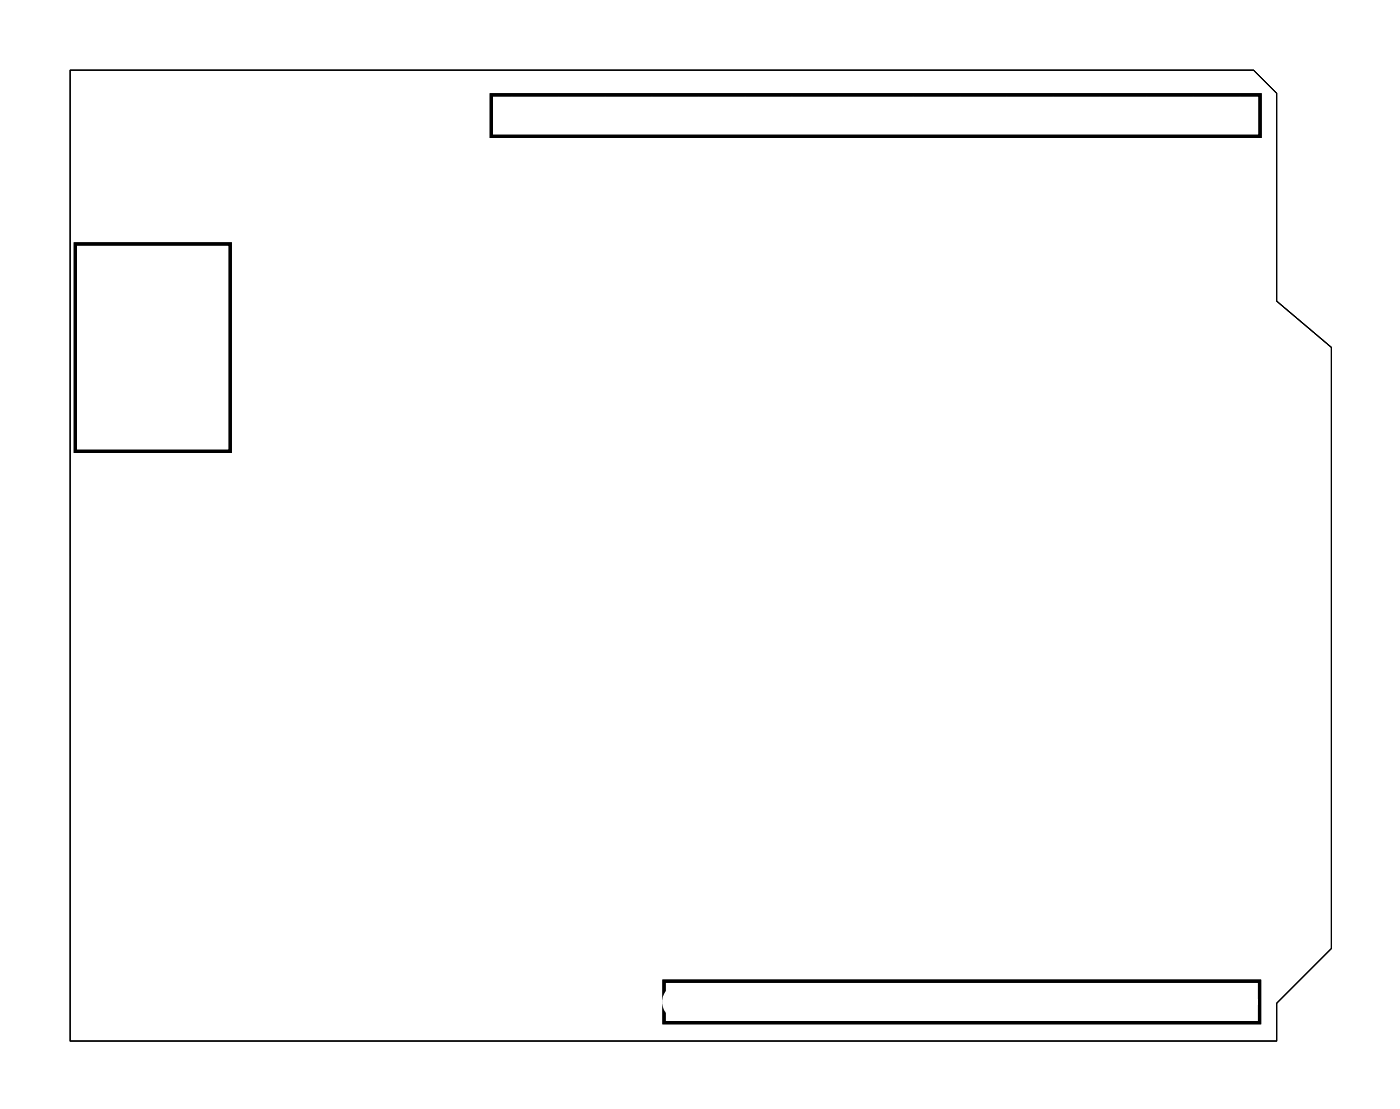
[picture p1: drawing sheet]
<svg xmlns="http://www.w3.org/2000/svg" width="76mm" height="60mm" viewBox="0 0 76 60" stroke-linecap="round" stroke-linejoin="round" font-family="sans-serif">
<path d="M3.8 3.8h64.4l1.3 1.3v11.3l3 2.5v32.7l-3 3v2h-65.7z" fill="none" stroke="#000" stroke-width=".05"/>
<path d="M4.1 13.3h8.4v11.3h-8.4zM26.7 5.2h41.9v2.2h-41.9zM36.1 53.4h32.5v2.2h-32.5z" fill="none" stroke="#000" stroke-width=".18"/>
<circle cx="42.1" cy="12.6" r=".35" fill="#fff"/>
<circle cx="42.1" cy="12.6" r=".35" fill="none" stroke="#fff" stroke-width=".55"/>
<circle cx="12.8" cy="40.5" r=".7" fill="#fff"/>
<circle cx="12.8" cy="40.5" r=".7" fill="none" stroke="#fff" stroke-width=".76" stroke-linecap="butt"/>
<circle cx="12.8" cy="48.1" r=".7" fill="#fff"/>
<circle cx="12.8" cy="48.1" r=".7" fill="none" stroke="#fff" stroke-width=".76" stroke-linecap="butt"/>
<circle cx="57.3" cy="54.5" r=".66" fill="#fff"/>
<circle cx="57.3" cy="54.5" r=".66" fill="none" stroke="#fff" stroke-width=".61" stroke-linecap="butt"/>
<circle cx="59.9" cy="54.5" r=".66" fill="#fff"/>
<circle cx="59.9" cy="54.5" r=".66" fill="none" stroke="#fff" stroke-width=".61" stroke-linecap="butt"/>
<circle cx="62.4" cy="54.5" r=".66" fill="#fff"/>
<circle cx="62.4" cy="54.5" r=".66" fill="none" stroke="#fff" stroke-width=".61" stroke-linecap="butt"/>
<circle cx="64.9" cy="54.5" r=".66" fill="#fff"/>
<circle cx="64.9" cy="54.5" r=".66" fill="none" stroke="#fff" stroke-width=".61" stroke-linecap="butt"/>
<circle cx="67.5" cy="54.5" r=".66" fill="#fff"/>
<circle cx="67.5" cy="54.5" r=".66" fill="none" stroke="#fff" stroke-width=".61" stroke-linecap="butt"/>
<circle cx="45.6" cy="6.2" r=".66" fill="#fff"/>
<circle cx="45.6" cy="6.2" r=".66" fill="none" stroke="#fff" stroke-width=".61" stroke-linecap="butt"/>
<circle cx="43.1" cy="6.2" r=".66" fill="#fff"/>
<circle cx="43.1" cy="6.2" r=".66" fill="none" stroke="#fff" stroke-width=".61" stroke-linecap="butt"/>
<circle cx="40.6" cy="6.2" r=".66" fill="#fff"/>
<circle cx="40.6" cy="6.2" r=".66" fill="none" stroke="#fff" stroke-width=".61" stroke-linecap="butt"/>
<circle cx="38" cy="6.2" r=".66" fill="#fff"/>
<circle cx="38" cy="6.2" r=".66" fill="none" stroke="#fff" stroke-width=".61" stroke-linecap="butt"/>
<circle cx="35.5" cy="6.2" r=".66" fill="#fff"/>
<circle cx="35.5" cy="6.2" r=".66" fill="none" stroke="#fff" stroke-width=".61" stroke-linecap="butt"/>
<circle cx="32.9" cy="6.2" r=".66" fill="#fff"/>
<circle cx="32.9" cy="6.2" r=".66" fill="none" stroke="#fff" stroke-width=".61" stroke-linecap="butt"/>
<circle cx="30.4" cy="6.2" r=".66" fill="#fff"/>
<circle cx="30.4" cy="6.2" r=".66" fill="none" stroke="#fff" stroke-width=".61" stroke-linecap="butt"/>
<circle cx="27.9" cy="6.2" r=".66" fill="#fff"/>
<circle cx="27.9" cy="6.2" r=".66" fill="none" stroke="#fff" stroke-width=".61" stroke-linecap="butt"/>
<circle cx="25.3" cy="6.2" r=".66" fill="#fff"/>
<circle cx="25.3" cy="6.2" r=".66" fill="none" stroke="#fff" stroke-width=".61" stroke-linecap="butt"/>
<circle cx="22.8" cy="6.2" r=".66" fill="#fff"/>
<circle cx="22.8" cy="6.2" r=".66" fill="none" stroke="#fff" stroke-width=".61" stroke-linecap="butt"/>
<circle cx="67.5" cy="6.2" r=".66" fill="#fff"/>
<circle cx="67.5" cy="6.2" r=".66" fill="none" stroke="#fff" stroke-width=".61" stroke-linecap="butt"/>
<circle cx="64.9" cy="6.2" r=".66" fill="#fff"/>
<circle cx="64.9" cy="6.2" r=".66" fill="none" stroke="#fff" stroke-width=".61" stroke-linecap="butt"/>
<circle cx="62.4" cy="6.2" r=".66" fill="#fff"/>
<circle cx="62.4" cy="6.2" r=".66" fill="none" stroke="#fff" stroke-width=".61" stroke-linecap="butt"/>
<circle cx="59.9" cy="6.2" r=".66" fill="#fff"/>
<circle cx="59.9" cy="6.2" r=".66" fill="none" stroke="#fff" stroke-width=".61" stroke-linecap="butt"/>
<circle cx="57.3" cy="6.2" r=".66" fill="#fff"/>
<circle cx="57.3" cy="6.2" r=".66" fill="none" stroke="#fff" stroke-width=".61" stroke-linecap="butt"/>
<circle cx="54.8" cy="6.2" r=".66" fill="#fff"/>
<circle cx="54.8" cy="6.2" r=".66" fill="none" stroke="#fff" stroke-width=".61" stroke-linecap="butt"/>
<circle cx="52.2" cy="6.2" r=".66" fill="#fff"/>
<circle cx="52.2" cy="6.2" r=".66" fill="none" stroke="#fff" stroke-width=".61" stroke-linecap="butt"/>
<circle cx="49.7" cy="6.2" r=".66" fill="#fff"/>
<circle cx="49.7" cy="6.2" r=".66" fill="none" stroke="#fff" stroke-width=".61" stroke-linecap="butt"/>
<circle cx="34.5" cy="54.5" r=".66" fill="#fff"/>
<circle cx="34.5" cy="54.5" r=".66" fill="none" stroke="#fff" stroke-width=".61" stroke-linecap="butt"/>
<circle cx="31.9" cy="54.5" r=".66" fill="#fff"/>
<circle cx="31.9" cy="54.5" r=".66" fill="none" stroke="#fff" stroke-width=".61" stroke-linecap="butt"/>
<circle cx="37" cy="54.5" r=".66" fill="#fff"/>
<circle cx="37" cy="54.5" r=".66" fill="none" stroke="#fff" stroke-width=".61" stroke-linecap="butt"/>
<circle cx="39.5" cy="54.5" r=".66" fill="#fff"/>
<circle cx="39.5" cy="54.5" r=".66" fill="none" stroke="#fff" stroke-width=".61" stroke-linecap="butt"/>
<circle cx="42.1" cy="54.5" r=".66" fill="#fff"/>
<circle cx="42.1" cy="54.5" r=".66" fill="none" stroke="#fff" stroke-width=".61" stroke-linecap="butt"/>
<circle cx="44.6" cy="54.5" r=".66" fill="#fff"/>
<circle cx="44.6" cy="54.5" r=".66" fill="none" stroke="#fff" stroke-width=".61" stroke-linecap="butt"/>
<circle cx="47.2" cy="54.5" r=".66" fill="#fff"/>
<circle cx="47.2" cy="54.5" r=".66" fill="none" stroke="#fff" stroke-width=".61" stroke-linecap="butt"/>
<circle cx="49.7" cy="54.5" r=".66" fill="#fff"/>
<circle cx="49.7" cy="54.5" r=".66" fill="none" stroke="#fff" stroke-width=".61" stroke-linecap="butt"/>
<circle cx="54.8" cy="54.5" r=".66" fill="#fff"/>
<circle cx="54.8" cy="54.5" r=".66" fill="none" stroke="#fff" stroke-width=".61" stroke-linecap="butt"/>
<path d="M37.5 34.7h1.4v1.4h-1.4z" fill="#fff"/>
<path d="M37.5 34.7h1.4v1.4h-1.4z" fill="none" stroke="#fff" stroke-width=".76" stroke-linecap="butt"/>
<circle cx="38.2" cy="35.4" r=".7" fill="#fff"/>
<circle cx="38.2" cy="35.4" r=".7" fill="none" stroke="#fff" stroke-width=".76" stroke-linecap="butt"/>
<circle cx="38.2" cy="27.8" r=".7" fill="#fff"/>
<circle cx="38.2" cy="27.8" r=".7" fill="none" stroke="#fff" stroke-width=".76" stroke-linecap="butt"/>
<circle cx="40.8" cy="35.4" r=".7" fill="#fff"/>
<circle cx="40.8" cy="35.4" r=".7" fill="none" stroke="#fff" stroke-width=".76" stroke-linecap="butt"/>
<circle cx="40.8" cy="27.8" r=".7" fill="#fff"/>
<circle cx="40.8" cy="27.8" r=".7" fill="none" stroke="#fff" stroke-width=".76" stroke-linecap="butt"/>
<circle cx="43.3" cy="35.4" r=".7" fill="#fff"/>
<circle cx="43.3" cy="35.4" r=".7" fill="none" stroke="#fff" stroke-width=".76" stroke-linecap="butt"/>
<circle cx="43.3" cy="27.8" r=".7" fill="#fff"/>
<circle cx="43.3" cy="27.8" r=".7" fill="none" stroke="#fff" stroke-width=".76" stroke-linecap="butt"/>
<circle cx="45.9" cy="35.4" r=".7" fill="#fff"/>
<circle cx="45.9" cy="35.4" r=".7" fill="none" stroke="#fff" stroke-width=".76" stroke-linecap="butt"/>
<circle cx="45.9" cy="27.8" r=".7" fill="#fff"/>
<circle cx="45.9" cy="27.8" r=".7" fill="none" stroke="#fff" stroke-width=".76" stroke-linecap="butt"/>
<circle cx="48.4" cy="35.4" r=".7" fill="#fff"/>
<circle cx="48.4" cy="35.4" r=".7" fill="none" stroke="#fff" stroke-width=".76" stroke-linecap="butt"/>
<circle cx="48.4" cy="27.8" r=".7" fill="#fff"/>
<circle cx="48.4" cy="27.8" r=".7" fill="none" stroke="#fff" stroke-width=".76" stroke-linecap="butt"/>
<circle cx="50.9" cy="35.4" r=".7" fill="#fff"/>
<circle cx="50.9" cy="35.4" r=".7" fill="none" stroke="#fff" stroke-width=".76" stroke-linecap="butt"/>
<circle cx="50.9" cy="27.8" r=".7" fill="#fff"/>
<circle cx="50.9" cy="27.8" r=".7" fill="none" stroke="#fff" stroke-width=".76" stroke-linecap="butt"/>
<circle cx="53.5" cy="35.4" r=".7" fill="#fff"/>
<circle cx="53.5" cy="35.4" r=".7" fill="none" stroke="#fff" stroke-width=".76" stroke-linecap="butt"/>
<circle cx="53.5" cy="27.8" r=".7" fill="#fff"/>
<circle cx="53.5" cy="27.8" r=".7" fill="none" stroke="#fff" stroke-width=".76" stroke-linecap="butt"/>
<circle cx="56" cy="35.4" r=".7" fill="#fff"/>
<circle cx="56" cy="35.4" r=".7" fill="none" stroke="#fff" stroke-width=".76" stroke-linecap="butt"/>
<circle cx="56" cy="27.8" r=".7" fill="#fff"/>
<circle cx="56" cy="27.8" r=".7" fill="none" stroke="#fff" stroke-width=".76" stroke-linecap="butt"/>
<circle cx="58.6" cy="35.4" r=".7" fill="#fff"/>
<circle cx="58.6" cy="35.4" r=".7" fill="none" stroke="#fff" stroke-width=".76" stroke-linecap="butt"/>
<circle cx="58.6" cy="27.8" r=".7" fill="#fff"/>
<circle cx="58.6" cy="27.8" r=".7" fill="none" stroke="#fff" stroke-width=".76" stroke-linecap="butt"/>
<circle cx="58.6" cy="41.8" r=".7" fill="#fff"/>
<circle cx="58.6" cy="41.8" r=".7" fill="none" stroke="#fff" stroke-width=".76" stroke-linecap="butt"/>
<circle cx="63.4" cy="41.8" r=".7" fill="#fff"/>
<circle cx="63.4" cy="41.8" r=".7" fill="none" stroke="#fff" stroke-width=".76" stroke-linecap="butt"/>
<circle cx="28.1" cy="18.9" r=".64" fill="#fff"/>
<circle cx="28.1" cy="18.9" r=".64" fill="none" stroke="#fff" stroke-width=".76" stroke-linecap="butt"/>
<circle cx="28.1" cy="13.9" r=".64" fill="#fff"/>
<circle cx="28.1" cy="13.9" r=".64" fill="none" stroke="#fff" stroke-width=".76" stroke-linecap="butt"/>
<circle cx="49.7" cy="48.1" r=".64" fill="#fff"/>
<circle cx="49.7" cy="48.1" r=".64" fill="none" stroke="#fff" stroke-width=".76" stroke-linecap="butt"/>
<circle cx="44.6" cy="48.1" r=".64" fill="#fff"/>
<circle cx="44.6" cy="48.1" r=".64" fill="none" stroke="#fff" stroke-width=".76" stroke-linecap="butt"/>
<circle cx="56" cy="45.6" r=".64" fill="#fff"/>
<circle cx="56" cy="45.6" r=".64" fill="none" stroke="#fff" stroke-width=".76" stroke-linecap="butt"/>
<circle cx="61.1" cy="45.6" r=".64" fill="#fff"/>
<circle cx="61.1" cy="45.6" r=".64" fill="none" stroke="#fff" stroke-width=".76" stroke-linecap="butt"/>
<circle cx="68.7" cy="45.6" r=".64" fill="#fff"/>
<circle cx="68.7" cy="45.6" r=".64" fill="none" stroke="#fff" stroke-width=".76" stroke-linecap="butt"/>
<circle cx="63.6" cy="45.6" r=".64" fill="#fff"/>
<circle cx="63.6" cy="45.6" r=".64" fill="none" stroke="#fff" stroke-width=".76" stroke-linecap="butt"/>
<path d="M27.4 34.7h1.4v1.4h-1.4z" fill="#fff"/>
<path d="M27.4 34.7h1.4v1.4h-1.4z" fill="none" stroke="#fff" stroke-width=".76" stroke-linecap="butt"/>
<circle cx="28.1" cy="35.4" r=".7" fill="#fff"/>
<circle cx="28.1" cy="35.4" r=".7" fill="none" stroke="#fff" stroke-width=".76" stroke-linecap="butt"/>
<circle cx="20.5" cy="35.4" r=".7" fill="#fff"/>
<circle cx="20.5" cy="35.4" r=".7" fill="none" stroke="#fff" stroke-width=".76" stroke-linecap="butt"/>
<circle cx="28.1" cy="32.9" r=".7" fill="#fff"/>
<circle cx="28.1" cy="32.9" r=".7" fill="none" stroke="#fff" stroke-width=".76" stroke-linecap="butt"/>
<circle cx="20.5" cy="32.9" r=".7" fill="#fff"/>
<circle cx="20.5" cy="32.9" r=".7" fill="none" stroke="#fff" stroke-width=".76" stroke-linecap="butt"/>
<circle cx="28.1" cy="30.4" r=".7" fill="#fff"/>
<circle cx="28.1" cy="30.4" r=".7" fill="none" stroke="#fff" stroke-width=".76" stroke-linecap="butt"/>
<circle cx="20.5" cy="30.4" r=".7" fill="#fff"/>
<circle cx="20.5" cy="30.4" r=".7" fill="none" stroke="#fff" stroke-width=".76" stroke-linecap="butt"/>
<circle cx="28.1" cy="27.8" r=".7" fill="#fff"/>
<circle cx="28.1" cy="27.8" r=".7" fill="none" stroke="#fff" stroke-width=".76" stroke-linecap="butt"/>
<circle cx="20.5" cy="27.8" r=".7" fill="#fff"/>
<circle cx="20.5" cy="27.8" r=".7" fill="none" stroke="#fff" stroke-width=".76" stroke-linecap="butt"/>
<circle cx="59.8" cy="15.1" r=".7" fill="#fff"/>
<circle cx="59.8" cy="15.1" r=".7" fill="none" stroke="#fff" stroke-width=".76" stroke-linecap="butt"/>
<circle cx="67.5" cy="15.1" r=".7" fill="#fff"/>
<circle cx="67.5" cy="15.1" r=".7" fill="none" stroke="#fff" stroke-width=".76" stroke-linecap="butt"/>
<circle cx="33.2" cy="46.9" r=".7" fill="#fff"/>
<circle cx="33.2" cy="46.9" r=".7" fill="none" stroke="#fff" stroke-width=".76" stroke-linecap="butt"/>
<circle cx="40.8" cy="46.9" r=".7" fill="#fff"/>
<circle cx="40.8" cy="46.9" r=".7" fill="none" stroke="#fff" stroke-width=".76" stroke-linecap="butt"/>
<circle cx="33.2" cy="44.3" r=".7" fill="#fff"/>
<circle cx="33.2" cy="44.3" r=".7" fill="none" stroke="#fff" stroke-width=".76" stroke-linecap="butt"/>
<circle cx="40.8" cy="44.3" r=".7" fill="#fff"/>
<circle cx="40.8" cy="44.3" r=".7" fill="none" stroke="#fff" stroke-width=".76" stroke-linecap="butt"/>
<circle cx="20.5" cy="49.4" r=".7" fill="#fff"/>
<circle cx="20.5" cy="49.4" r=".7" fill="none" stroke="#fff" stroke-width=".76" stroke-linecap="butt"/>
<circle cx="20.5" cy="39.3" r=".7" fill="#fff"/>
<circle cx="20.5" cy="39.3" r=".7" fill="none" stroke="#fff" stroke-width=".76" stroke-linecap="butt"/>
<circle cx="59.8" cy="17.7" r=".7" fill="#fff"/>
<circle cx="59.8" cy="17.7" r=".7" fill="none" stroke="#fff" stroke-width=".76" stroke-linecap="butt"/>
<circle cx="67.5" cy="17.7" r=".7" fill="#fff"/>
<circle cx="67.5" cy="17.7" r=".7" fill="none" stroke="#fff" stroke-width=".76" stroke-linecap="butt"/>
<circle cx="33.2" cy="41.8" r=".6" fill="#fff"/>
<circle cx="33.2" cy="41.8" r=".6" fill="none" stroke="#fff" stroke-width=".65" stroke-linecap="butt"/>
<path d="M32.6 41.2h1.2v1.2h-1.2z" fill="#fff"/>
<path d="M32.6 41.2h1.2v1.2h-1.2z" fill="none" stroke="#fff" stroke-width=".65" stroke-linecap="butt"/>
<circle cx="33.2" cy="39.3" r=".6" fill="#fff"/>
<circle cx="33.2" cy="39.3" r=".6" fill="none" stroke="#fff" stroke-width=".65" stroke-linecap="butt"/>
<circle cx="28.1" cy="41.8" r=".6" fill="#fff"/>
<circle cx="28.1" cy="41.8" r=".6" fill="none" stroke="#fff" stroke-width=".65" stroke-linecap="butt"/>
<path d="M27.5 41.2h1.2v1.2h-1.2z" fill="#fff"/>
<path d="M27.5 41.2h1.2v1.2h-1.2z" fill="none" stroke="#fff" stroke-width=".65" stroke-linecap="butt"/>
<circle cx="28.1" cy="39.3" r=".6" fill="#fff"/>
<circle cx="28.1" cy="39.3" r=".6" fill="none" stroke="#fff" stroke-width=".65" stroke-linecap="butt"/>
<circle cx="57.3" cy="17.7" r=".6" fill="#fff"/>
<circle cx="57.3" cy="17.7" r=".6" fill="none" stroke="#fff" stroke-width=".65" stroke-linecap="butt"/>
<path d="M56.7 17.1h1.2v1.2h-1.2z" fill="#fff"/>
<path d="M56.7 17.1h1.2v1.2h-1.2z" fill="none" stroke="#fff" stroke-width=".65" stroke-linecap="butt"/>
<circle cx="54.8" cy="17.7" r=".6" fill="#fff"/>
<circle cx="54.8" cy="17.7" r=".6" fill="none" stroke="#fff" stroke-width=".65" stroke-linecap="butt"/>
<circle cx="57.3" cy="12.6" r=".6" fill="#fff"/>
<circle cx="57.3" cy="12.6" r=".6" fill="none" stroke="#fff" stroke-width=".65" stroke-linecap="butt"/>
<path d="M56.7 12h1.2v1.2h-1.2z" fill="#fff"/>
<path d="M56.7 12h1.2v1.2h-1.2z" fill="none" stroke="#fff" stroke-width=".65" stroke-linecap="butt"/>
<circle cx="54.8" cy="12.6" r=".6" fill="#fff"/>
<circle cx="54.8" cy="12.6" r=".6" fill="none" stroke="#fff" stroke-width=".65" stroke-linecap="butt"/>
<circle cx="70" cy="31.6" r=".74" fill="#fff"/>
<circle cx="70" cy="31.6" r=".74" fill="none" stroke="#fff" stroke-width=".76" stroke-linecap="butt"/>
<circle cx="70" cy="29.1" r=".74" fill="#fff"/>
<circle cx="70" cy="29.1" r=".74" fill="none" stroke="#fff" stroke-width=".76" stroke-linecap="butt"/>
<circle cx="70" cy="26.6" r=".74" fill="#fff"/>
<circle cx="70" cy="26.6" r=".74" fill="none" stroke="#fff" stroke-width=".76" stroke-linecap="butt"/>
<circle cx="70" cy="31.6" r=".74" fill="#fff"/>
<circle cx="70" cy="31.6" r=".74" fill="none" stroke="#fff" stroke-width=".76" stroke-linecap="butt"/>
<circle cx="70" cy="29.1" r=".74" fill="#fff"/>
<circle cx="70" cy="29.1" r=".74" fill="none" stroke="#fff" stroke-width=".76" stroke-linecap="butt"/>
<circle cx="70" cy="26.6" r=".74" fill="#fff"/>
<circle cx="70" cy="26.6" r=".74" fill="none" stroke="#fff" stroke-width=".76" stroke-linecap="butt"/>
<circle cx="67.5" cy="26.6" r=".74" fill="#fff"/>
<circle cx="67.5" cy="26.6" r=".74" fill="none" stroke="#fff" stroke-width=".76" stroke-linecap="butt"/>
<circle cx="67.5" cy="29.1" r=".74" fill="#fff"/>
<circle cx="67.5" cy="29.1" r=".74" fill="none" stroke="#fff" stroke-width=".76" stroke-linecap="butt"/>
<circle cx="67.5" cy="31.6" r=".74" fill="#fff"/>
<circle cx="67.5" cy="31.6" r=".74" fill="none" stroke="#fff" stroke-width=".76" stroke-linecap="butt"/>
<circle cx="58.6" cy="22.7" r=".74" fill="#fff"/>
<circle cx="58.6" cy="22.7" r=".74" fill="none" stroke="#fff" stroke-width=".76" stroke-linecap="butt"/>
<circle cx="56" cy="22.7" r=".74" fill="#fff"/>
<circle cx="56" cy="22.7" r=".74" fill="none" stroke="#fff" stroke-width=".76" stroke-linecap="butt"/>
<circle cx="50.9" cy="40.5" r=".74" fill="#fff"/>
<circle cx="50.9" cy="40.5" r=".74" fill="none" stroke="#fff" stroke-width=".76" stroke-linecap="butt"/>
<circle cx="48.4" cy="40.5" r=".74" fill="#fff"/>
<circle cx="48.4" cy="40.5" r=".74" fill="none" stroke="#fff" stroke-width=".76" stroke-linecap="butt"/>
<circle cx="45.9" cy="40.5" r=".74" fill="#fff"/>
<circle cx="45.9" cy="40.5" r=".74" fill="none" stroke="#fff" stroke-width=".76" stroke-linecap="butt"/>
<circle cx="43.3" cy="40.5" r=".74" fill="#fff"/>
<circle cx="43.3" cy="40.5" r=".74" fill="none" stroke="#fff" stroke-width=".76" stroke-linecap="butt"/>
<circle cx="9" cy="37.6" r=".72" fill="#fff"/>
<circle cx="9" cy="37.6" r=".72" fill="none" stroke="#fff" stroke-width=".69" stroke-linecap="butt"/>
<path d="M8.1 36.7h1.9v1.9h-1.9zM8.5 37.6a.51 .51 0 0 0 1 0 .51 .51 0 0 0-1 0z" fill="#fff"/>
<g fill="none" stroke="#fff" stroke-width=".25">
<path d="M8.1 36.7h1.9v1.9h-1.9z"/>
<circle cx="9" cy="37.6" r=".51"/>
</g>
<circle cx="9" cy="34.9" r=".72" fill="#fff"/>
<circle cx="9" cy="34.9" r=".72" fill="none" stroke="#fff" stroke-width=".69" stroke-linecap="butt"/>
<circle cx="9" cy="32.1" r=".72" fill="#fff"/>
<circle cx="9" cy="32.1" r=".72" fill="none" stroke="#fff" stroke-width=".69" stroke-linecap="butt"/>
<circle cx="9" cy="29.3" r=".72" fill="#fff"/>
<circle cx="9" cy="29.3" r=".72" fill="none" stroke="#fff" stroke-width=".69" stroke-linecap="butt"/>
<circle cx="9" cy="26.6" r=".72" fill="#fff"/>
<circle cx="9" cy="26.6" r=".72" fill="none" stroke="#fff" stroke-width=".69" stroke-linecap="butt"/>
<circle cx="6.2" cy="36.2" r=".72" fill="#fff"/>
<circle cx="6.2" cy="36.2" r=".72" fill="none" stroke="#fff" stroke-width=".69" stroke-linecap="butt"/>
<circle cx="6.2" cy="33.5" r=".72" fill="#fff"/>
<circle cx="6.2" cy="33.5" r=".72" fill="none" stroke="#fff" stroke-width=".69" stroke-linecap="butt"/>
<circle cx="6.2" cy="30.7" r=".72" fill="#fff"/>
<circle cx="6.2" cy="30.7" r=".72" fill="none" stroke="#fff" stroke-width=".69" stroke-linecap="butt"/>
<circle cx="6.2" cy="27.9" r=".72" fill="#fff"/>
<circle cx="6.2" cy="27.9" r=".72" fill="none" stroke="#fff" stroke-width=".69" stroke-linecap="butt"/>
<circle cx="7.6" cy="44.6" r="2.1" fill="#fff"/>
<circle cx="7.6" cy="44.6" r="2.1" fill="none" stroke="#fff" stroke-width="1.1" stroke-linecap="butt"/>
<circle cx="7.6" cy="19.6" r="2.1" fill="#fff"/>
<circle cx="7.6" cy="19.6" r="2.1" fill="none" stroke="#fff" stroke-width="1.1" stroke-linecap="butt"/>
<path d="M17.2 51.2h1.5v1.5h-1.5z" fill="#fff"/>
<path d="M17.2 51.2h1.5v1.5h-1.5z" fill="none" stroke="#fff" stroke-width=".76" stroke-linecap="butt"/>
<circle cx="17.9" cy="52" r=".79" fill="#fff"/>
<circle cx="17.9" cy="52" r=".79" fill="none" stroke="#fff" stroke-width=".76" stroke-linecap="butt"/>
<circle cx="10.4" cy="52" r=".79" fill="#fff"/>
<circle cx="10.4" cy="52" r=".79" fill="none" stroke="#fff" stroke-width=".76" stroke-linecap="butt"/>
<circle cx="24.3" cy="16.4" r=".74" fill="#fff"/>
<circle cx="24.3" cy="16.4" r=".74" fill="none" stroke="#fff" stroke-width=".76" stroke-linecap="butt"/>
<circle cx="21.7" cy="16.4" r=".74" fill="#fff"/>
<circle cx="21.7" cy="16.4" r=".74" fill="none" stroke="#fff" stroke-width=".76" stroke-linecap="butt"/>
<circle cx="19.2" cy="16.4" r=".74" fill="#fff"/>
<circle cx="19.2" cy="16.4" r=".74" fill="none" stroke="#fff" stroke-width=".76" stroke-linecap="butt"/>
<circle cx="16.7" cy="16.4" r=".74" fill="#fff"/>
<circle cx="16.7" cy="16.4" r=".74" fill="none" stroke="#fff" stroke-width=".76" stroke-linecap="butt"/>
<circle cx="62.4" cy="13.9" r=".35" fill="#fff"/>
<circle cx="62.4" cy="13.9" r=".35" fill="none" stroke="#fff" stroke-width=".55"/>
<circle cx="64.9" cy="13.9" r=".35" fill="#fff"/>
<circle cx="64.9" cy="13.9" r=".35" fill="none" stroke="#fff" stroke-width=".55"/>
</svg>
